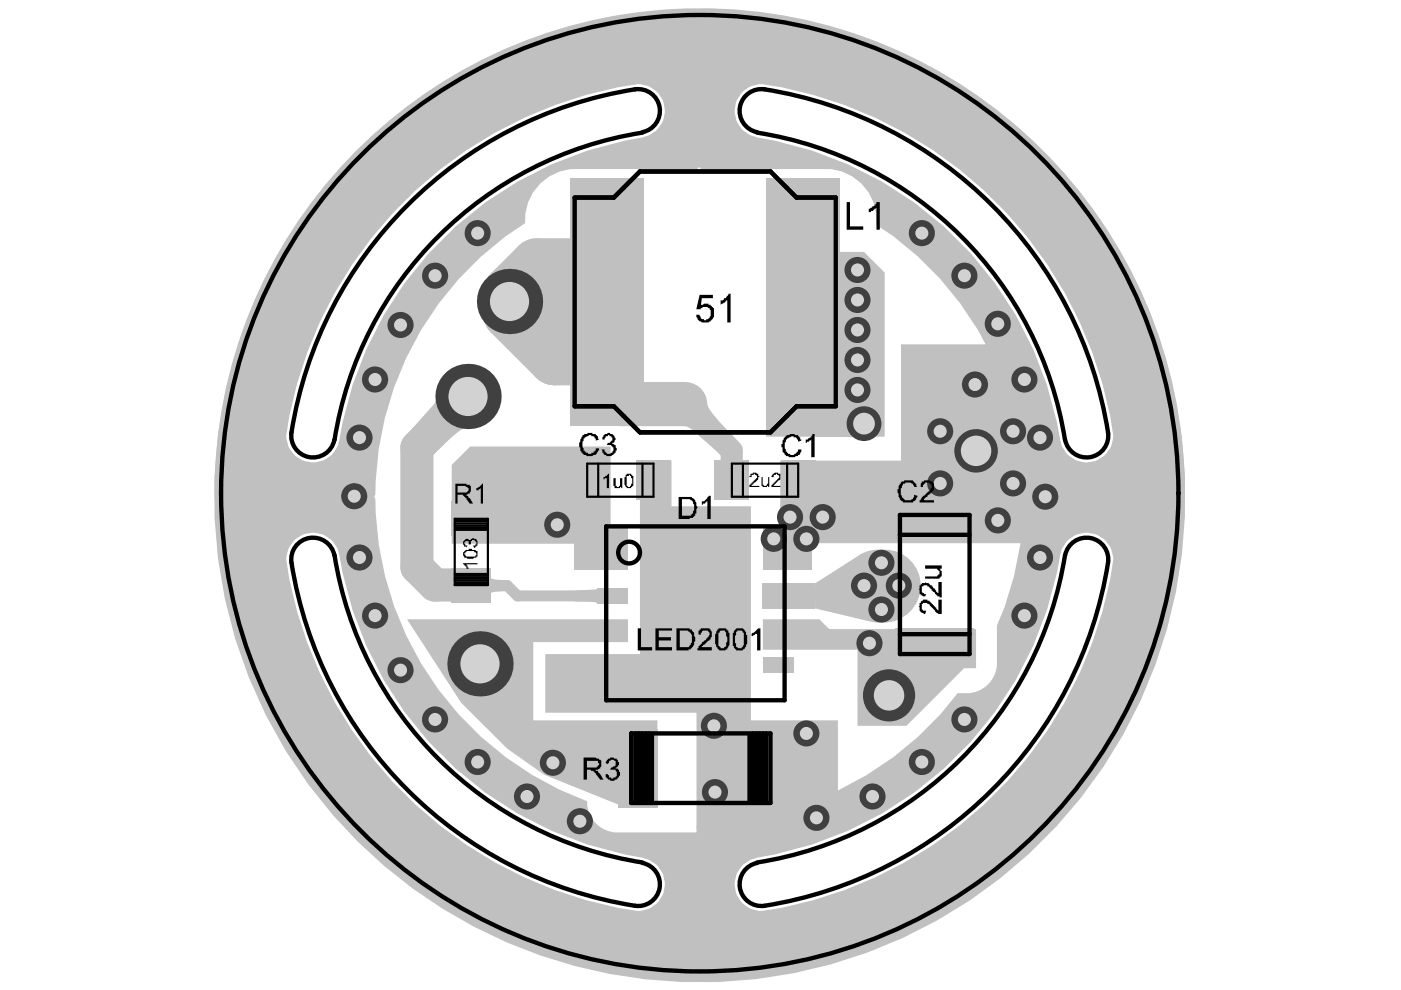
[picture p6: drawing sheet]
<svg xmlns="http://www.w3.org/2000/svg" width="297mm" height="210mm" viewBox="0 0 297 210" stroke-linecap="round" stroke-linejoin="round" font-family="sans-serif">
<g fill="#c0c0c0">
<path d="M145.3 90.4l4.7-4.7v.3a11.2 11.2 0 0 0 2.3 3.2l4.1 4.3-3.3 3.3-6.6-5.9z"/>
<path d="M168.2 124.8h6.1v3.1h-6.1z"/>
<path d="M173.7 87.9l5.4-.2 1.5-.5 .3 5.5-7.2-.1z"/>
<path d="M104 122.4l.3 .3 .6 .1 2.6 .2v2.3l-2.6 .2-.6 .1-.3 .3z"/>
<path d="M92.4 85l5.9 5.9-1 .5-2.1 1.8-4.3 4.2-5-5 6.3-6.9z"/>
<path d="M122 125.2l4.3-.2 .4-.2v3.1l-1.2-.3-3.5-.1z"/>
<path d="M172.8 123.7l8.5-5.4 2.8 13.4-11.3-2.7z"/>
<path d="M162.4 53.4h20.8l4.4 4.4v34.8h-25.2z"/>
<path d="M86.3 131.3h46.8v4.8h-20v16.6h26.3v17.8h-8.6l-15.4-6.2-7.9-5.6-9.8-9.8z"/>
<path d="M161.7 131.3h12l2.1 2.1h31.1v8.3h-2.5l-12.2 12.2h-10.4v-16.1h-20.1z"/>
<path d="M165.4 97.7h25.6v-24.7h26.1l1.2 42.2h-52.9z"/>
<path d="M95.8 98.6l3.9-3.9h29.7v20.6h-33.6z"/>
<path d="M180.3 119.3a8 8 0 0 1 7.3-2.7 7.8 7.8 0 0 1 7.6 8.3 7.8 7.8 0 0 1-8.8 7.1 7.8 7.8 0 0 1-7.1-4.4 7.8 7.8 0 0 1 1-8.3z"/>
<path d="M135.7 97.7h6.7v9.6h16.8v45.4h18.5v19.9l-11.6 7.1h-18.4v-28.6h-32.1v-12.4h20.1z"/>
<path d="M147 3l.8-.6a102.6 102.6 0 0 1 103.4 103.3l-.6 .8-1 .2-.9-.6-.2-.4h-30.4l-.8-.4-.3-.6a68.3 68.3 0 0 0-31.2-57 10.9 10.9 0 0 0-9.6-11.9h-27.5l-.2-.1-.8-1v-29.6l-.5-.2-.4-.9zM157.4 19.5l-.1 .1a5.4 5.4 0 0 0-1.1 6.1l.1 .2a5.7 5.7 0 0 0 3.1 2.9l.7 .2a95.5 95.5 0 0 1 19.7 5.8 77.8 77.8 0 0 1 45.2 59.6l.1 .1a5.4 5.4 0 0 0 5.2 3.5 5.4 5.4 0 0 0 5.2-3.3l.1-.1a5.5 5.5 0 0 0 .3-3.1l-.5-3.4a90.9 90.9 0 0 0-3.8-13.4 91.2 91.2 0 0 0-5.9-12.6 90.9 90.9 0 0 0-7.7-11.5v-.1a90.7 90.7 0 0 0-9.4-10.1v-.1a91.3 91.3 0 0 0-11-8.5v-.1a91.6 91.6 0 0 0-12.1-6.7v-.1a90.8 90.8 0 0 0-13-4.8l-6.8-1.6-3.4-.5a5.5 5.5 0 0 0-3.1 .3z"/>
<path d="M148.1 174.2a68.6 68.6 0 0 0 54.9-27.2 6.9 6.9 0 0 0 8.1-4.6l.3-1.2v-8.6a66.2 66.2 0 0 0 5.6-26.7l.3-.6 .8-.4 30.4 .1 .2-.5 .9-.5 1 .2 .6 .7a102.6 102.6 0 0 1-102.9 103.3l-1.3-.6-.2-.9 .4-.9 .5-.2v-29.1h1.2l-1.2-.9zM157.3 183.6a5.6 5.6 0 0 0-.9 6.5 5.6 5.6 0 0 0 5.9 2.9l3.4-.5a91.3 91.3 0 0 0 13.4-3.8 91.4 91.4 0 0 0 12.6-5.8h.1a91.5 91.5 0 0 0 11.5-7.8 91.3 91.3 0 0 0 10.2-9.4 91.5 91.5 0 0 0 8.6-10.9 91.1 91.1 0 0 0 6.8-12.1v-.1a91.3 91.3 0 0 0 4.8-13l1.7-6.7 .5-3.5a5.5 5.5 0 0 0-.3-3l-.1-.1a5.4 5.4 0 0 0-5.2-3.3 5.4 5.4 0 0 0-5.2 3.5l-.1 .1a77.7 77.7 0 0 1-64.7 65.3l-1.2 .4z"/>
<path d="M75.8 32.2a102.5 102.5 0 0 1 72.7-29.8 1.37 1.37 0 0 1 1.1 1.8l-.7 .9v29.7l-1.1 1h-26.8a10.8 10.8 0 0 0-9.7 11.5 68.4 68.4 0 0 0-31.7 57.5l-.3 .6-.7 .4-30.4-.1-.2 .5-.9 .5-1-.2-.6-.7a102.1 102.1 0 0 1 30.3-73.6zM83.2 45.2v.1a90.9 90.9 0 0 0-8.6 10.9 90.7 90.7 0 0 0-6.8 12.1 90.6 90.6 0 0 0-4.8 13l-1.6 6.8-.6 3.4a5.5 5.5 0 0 0 .3 3.1l.1 .1a5.4 5.4 0 0 0 5.3 3.3 5.4 5.4 0 0 0 5.1-3.5l.1-.1a77.7 77.7 0 0 1 64.7-65.3l.2-.1a5.6 5.6 0 0 0 3-9.2l-.3-.3a5.4 5.4 0 0 0-4.8-1.5l-3.5 .5a91.9 91.9 0 0 0-13.4 3.8 91.4 91.4 0 0 0-12.6 5.8 91.3 91.3 0 0 0-11.6 7.7v.1a93.8 93.8 0 0 0-10.2 9.3z"/>
<path d="M46.1 104.1l1-.2 .9 .5 .2 .5h29.7a1.45 1.45 0 0 1 1.7 .9 68.6 68.6 0 0 0 44.9 64.1 6.4 6.4 0 0 0 5.8 6.6h18.6v29.1a1.4 1.4 0 0 1 .8 1.4 1.4 1.4 0 0 1-1.2 1.2 102.7 102.7 0 0 1-103-103.3zM62.3 114.6a5.4 5.4 0 0 0-1.5 4.8l.6 3.5a91.7 91.7 0 0 0 3.8 13.4 90.8 90.8 0 0 0 5.8 12.6 91 91 0 0 0 7.7 11.5v.1a91.1 91.1 0 0 0 9.5 10.1v.1a91 91 0 0 0 10.9 8.5v.1a91.2 91.2 0 0 0 12.1 6.7v.1a90.7 90.7 0 0 0 13.1 4.7l6.7 1.7 3.5 .5a5.5 5.5 0 0 0 3-.3l.2-.1a5.4 5.4 0 0 0 3.2-5.2 5.4 5.4 0 0 0-3.4-5.1l-.9-.3a96.2 96.2 0 0 1-19.6-5.8 77.8 77.8 0 0 1-45.3-59.6l-.1-.1a5.4 5.4 0 0 0-5.1-3.5l-.2-.1a5.7 5.7 0 0 0-4 1.7z"/>
</g>
<path d="M158 20.3l1.5-1.1 1.7-.4a87.3 87.3 0 0 1 73.9 73.8 4.7 4.7 0 0 1-4.4 4.5 4.7 4.7 0 0 1-4.9-3.8 78.7 78.7 0 0 0-65.3-65.3 4.6 4.6 0 0 1-2.5-7.7zM84 45.9a87 87 0 0 1 51.5-27.1 4.7 4.7 0 0 1 4.5 4.4 4.7 4.7 0 0 1-3.8 4.9 78.6 78.6 0 0 0-65.5 66.1 4.7 4.7 0 0 1-5.6 2.7 4.7 4.7 0 0 1-3.3-5.2 86.7 86.7 0 0 1 22.2-45.8zM63.1 115.2a4.7 4.7 0 0 1 7.8 2.5 78.7 78.7 0 0 0 65.3 65.3 4.6 4.6 0 0 1 3.7 5.3 4.6 4.6 0 0 1-5.3 3.7 87.3 87.3 0 0 1-72.9-73.6l.4-1.8zM158.1 184.1l1.5-1 .9-.1a78.9 78.9 0 0 0 65.5-66.2 4.7 4.7 0 0 1 5.6-2.7 4.7 4.7 0 0 1 3.3 5.2 87.3 87.3 0 0 1-73.7 72.9 4.7 4.7 0 0 1-4.2-3 4.7 4.7 0 0 1 1.1-5.1z" fill="none" stroke="#404040" stroke-width=".21"/>
<path d="M99.9 124h.1M183.2 124.2l-2.2 2.1h-16" fill="none" stroke="#c0c0c0" stroke-width="3"/>
<path d="M170.3 66.3v20.5l3.4 3.5h9l.5-.5M145.3 85.7l9.8 9.8v6.1" fill="none" stroke="#c0c0c0" stroke-width="4.7"/>
<path d="M99.2 84.1l-10.8 10.8v25.3l3.8 3.8h7.7l-.1 .2" fill="none" stroke="#c0c0c0" stroke-width="7"/>
<path d="M99.9 124.2h7.6l2.2 2.1h20.2" fill="none" stroke="#c0c0c0" stroke-width="2.3"/>
<path d="M129.2 56.1h-15.3l-5.9 5.8v4.7l9.6 9.5h12.3M111.5 66h18.4" fill="none" stroke="#c0c0c0" stroke-width="11.1"/>
<path d="M130.4 84.3l1.4 1.4h13.5" fill="none" stroke="#c0c0c0" stroke-width="9.4"/>
<g fill="#c0c0c0">
<path d="M121.8 111.7h11.3v9h-11.3z" fill-rule="evenodd"/>
<path d="M161.7 111.7h10.4v9h-10.4z" fill-rule="evenodd"/>
<path d="M161.7 123.7h11.1v5.3h-11.1z" fill-rule="evenodd"/>
</g>
<path d="M46.9 104.5a101.5 101.5 0 0 1 101.5-101.4 101.5 101.5 0 0 1 101.4 101.4" fill="none" stroke="#c0c0c0" stroke-width="2.8"/>
<circle cx="151.4" cy="153.9" r="2.77" fill="#404040"/>
<circle cx="151.4" cy="153.9" r="1.38" fill="#d2d2d2"/>
<circle cx="174.4" cy="109.6" r="2.77" fill="#404040"/>
<circle cx="174.4" cy="109.6" r="1.38" fill="#d2d2d2"/>
<circle cx="167.5" cy="109.6" r="2.77" fill="#404040"/>
<circle cx="167.5" cy="109.6" r="1.38" fill="#d2d2d2"/>
<circle cx="171" cy="114.3" r="2.77" fill="#404040"/>
<circle cx="171" cy="114.3" r="1.38" fill="#d2d2d2"/>
<circle cx="164" cy="114.3" r="2.77" fill="#404040"/>
<circle cx="164" cy="114.3" r="1.38" fill="#d2d2d2"/>
<circle cx="186.9" cy="129.2" r="2.77" fill="#404040"/>
<circle cx="186.9" cy="129.2" r="1.38" fill="#d2d2d2"/>
<circle cx="190.6" cy="124.2" r="2.77" fill="#404040"/>
<circle cx="190.6" cy="124.2" r="1.38" fill="#d2d2d2"/>
<circle cx="118.1" cy="111.3" r="2.77" fill="#404040"/>
<circle cx="118.1" cy="111.3" r="1.38" fill="#d2d2d2"/>
<circle cx="171" cy="155.5" r="2.77" fill="#404040"/>
<circle cx="171" cy="155.5" r="1.39" fill="#d2d2d2"/>
<circle cx="142.4" cy="140.2" r="2.31" fill="#404040"/>
<circle cx="142.4" cy="140.2" r=".92" fill="#d2d2d2"/>
<circle cx="142.4" cy="130" r="2.31" fill="#404040"/>
<circle cx="142.4" cy="130" r=".92" fill="#d2d2d2"/>
<circle cx="142.4" cy="119.9" r="2.31" fill="#404040"/>
<circle cx="142.4" cy="119.9" r=".92" fill="#d2d2d2"/>
<circle cx="152.5" cy="140.2" r="2.31" fill="#404040"/>
<circle cx="152.5" cy="140.2" r=".92" fill="#d2d2d2"/>
<circle cx="152.5" cy="130" r="2.31" fill="#404040"/>
<circle cx="152.5" cy="130" r=".92" fill="#d2d2d2"/>
<circle cx="152.5" cy="119.9" r="2.31" fill="#404040"/>
<circle cx="152.5" cy="119.9" r=".92" fill="#d2d2d2"/>
<circle cx="183.2" cy="89.8" r="3.7" fill="#404040"/>
<circle cx="183.2" cy="89.8" r="2.31" fill="#d2d2d2"/>
<circle cx="186.9" cy="119.3" r="2.77" fill="#404040"/>
<circle cx="186.9" cy="119.3" r="1.38" fill="#d2d2d2"/>
<circle cx="181.8" cy="82.7" r="2.77" fill="#404040"/>
<circle cx="181.8" cy="82.7" r="1.38" fill="#d2d2d2"/>
<circle cx="181.8" cy="76.3" r="2.77" fill="#404040"/>
<circle cx="181.8" cy="76.3" r="1.38" fill="#d2d2d2"/>
<circle cx="181.8" cy="70" r="2.77" fill="#404040"/>
<circle cx="181.8" cy="70" r="1.38" fill="#d2d2d2"/>
<circle cx="181.8" cy="63.6" r="2.77" fill="#404040"/>
<circle cx="181.8" cy="63.6" r="1.38" fill="#d2d2d2"/>
<circle cx="181.8" cy="57.2" r="2.77" fill="#404040"/>
<circle cx="181.8" cy="57.2" r="1.38" fill="#d2d2d2"/>
<circle cx="122.9" cy="174.1" r="2.77" fill="#404040"/>
<circle cx="122.9" cy="174.1" r="1.38" fill="#d2d2d2"/>
<circle cx="111.7" cy="168.9" r="2.77" fill="#404040"/>
<circle cx="111.7" cy="168.9" r="1.38" fill="#d2d2d2"/>
<circle cx="101.3" cy="161.6" r="2.77" fill="#404040"/>
<circle cx="101.3" cy="161.6" r="1.38" fill="#d2d2d2"/>
<circle cx="92.2" cy="152.5" r="2.77" fill="#404040"/>
<circle cx="92.2" cy="152.5" r="1.38" fill="#d2d2d2"/>
<circle cx="84.9" cy="142.1" r="2.77" fill="#404040"/>
<circle cx="84.9" cy="142.1" r="1.38" fill="#d2d2d2"/>
<circle cx="79.5" cy="130.5" r="2.77" fill="#404040"/>
<circle cx="79.5" cy="130.5" r="1.38" fill="#d2d2d2"/>
<circle cx="76.2" cy="118.2" r="2.77" fill="#404040"/>
<circle cx="76.2" cy="118.2" r="1.38" fill="#d2d2d2"/>
<circle cx="75.1" cy="105.2" r="2.77" fill="#404040"/>
<circle cx="75.1" cy="105.2" r="1.38" fill="#d2d2d2"/>
<circle cx="76.2" cy="92.8" r="2.77" fill="#404040"/>
<circle cx="76.2" cy="92.8" r="1.38" fill="#d2d2d2"/>
<circle cx="79.5" cy="80.5" r="2.77" fill="#404040"/>
<circle cx="79.5" cy="80.5" r="1.38" fill="#d2d2d2"/>
<circle cx="84.9" cy="68.9" r="2.77" fill="#404040"/>
<circle cx="84.9" cy="68.9" r="1.38" fill="#d2d2d2"/>
<circle cx="92.2" cy="58.5" r="2.77" fill="#404040"/>
<circle cx="92.2" cy="58.5" r="1.38" fill="#d2d2d2"/>
<circle cx="101.3" cy="49.4" r="2.77" fill="#404040"/>
<circle cx="101.3" cy="49.4" r="1.38" fill="#d2d2d2"/>
<circle cx="195.5" cy="49.4" r="2.77" fill="#404040"/>
<circle cx="195.4" cy="49.4" r="1.38" fill="#d2d2d2"/>
<circle cx="204.5" cy="58.5" r="2.77" fill="#404040"/>
<circle cx="204.5" cy="58.5" r="1.38" fill="#d2d2d2"/>
<circle cx="211.6" cy="68.7" r="2.77" fill="#404040"/>
<circle cx="211.6" cy="68.7" r="1.38" fill="#d2d2d2"/>
<circle cx="217.2" cy="80.5" r="2.77" fill="#404040"/>
<circle cx="217.2" cy="80.5" r="1.38" fill="#d2d2d2"/>
<circle cx="220.5" cy="92.8" r="2.77" fill="#404040"/>
<circle cx="220.5" cy="92.8" r="1.38" fill="#d2d2d2"/>
<circle cx="221.6" cy="105.3" r="2.77" fill="#404040"/>
<circle cx="221.6" cy="105.3" r="1.39" fill="#d2d2d2"/>
<circle cx="220.5" cy="118.2" r="2.77" fill="#404040"/>
<circle cx="220.5" cy="118.2" r="1.38" fill="#d2d2d2"/>
<circle cx="217.2" cy="130.5" r="2.77" fill="#404040"/>
<circle cx="217.2" cy="130.5" r="1.38" fill="#d2d2d2"/>
<circle cx="204.5" cy="152.5" r="2.77" fill="#404040"/>
<circle cx="204.5" cy="152.5" r="1.38" fill="#d2d2d2"/>
<circle cx="195.5" cy="161.6" r="2.77" fill="#404040"/>
<circle cx="195.4" cy="161.6" r="1.38" fill="#d2d2d2"/>
<circle cx="185" cy="168.9" r="2.77" fill="#404040"/>
<circle cx="185" cy="168.9" r="1.38" fill="#d2d2d2"/>
<circle cx="173.1" cy="173.4" r="2.77" fill="#404040"/>
<circle cx="173.1" cy="173.4" r="1.39" fill="#d2d2d2"/>
<circle cx="151.6" cy="167.9" r="2.77" fill="#404040"/>
<circle cx="151.6" cy="167.9" r="1.38" fill="#d2d2d2"/>
<circle cx="117.2" cy="161.7" r="2.77" fill="#404040"/>
<circle cx="117.2" cy="161.7" r="1.38" fill="#d2d2d2"/>
<circle cx="183.2" cy="124.2" r="2.77" fill="#404040"/>
<circle cx="183.2" cy="124.2" r="1.38" fill="#d2d2d2"/>
<circle cx="188.5" cy="147.4" r="5.5" fill="#404040"/>
<circle cx="188.5" cy="147.4" r="3.2" fill="#d2d2d2"/>
<circle cx="184.3" cy="136.4" r="2.77" fill="#404040"/>
<circle cx="184.3" cy="136.4" r="1.38" fill="#d2d2d2"/>
<circle cx="214.8" cy="91.4" r="2.77" fill="#404040"/>
<circle cx="214.8" cy="91.4" r="1.39" fill="#d2d2d2"/>
<circle cx="199.3" cy="91.4" r="2.77" fill="#404040"/>
<circle cx="199.3" cy="91.4" r="1.39" fill="#d2d2d2"/>
<circle cx="199.3" cy="102.5" r="2.77" fill="#404040"/>
<circle cx="199.3" cy="102.5" r="1.38" fill="#d2d2d2"/>
<circle cx="206.9" cy="95.6" r="4.6" fill="#404040"/>
<circle cx="206.9" cy="95.6" r="3.2" fill="#d2d2d2"/>
<circle cx="214.8" cy="102.5" r="2.77" fill="#404040"/>
<circle cx="214.8" cy="102.5" r="1.38" fill="#d2d2d2"/>
<circle cx="211.6" cy="110.3" r="2.77" fill="#404040"/>
<circle cx="211.6" cy="110.3" r="1.38" fill="#d2d2d2"/>
<circle cx="206.7" cy="81.5" r="2.77" fill="#404040"/>
<circle cx="206.7" cy="81.5" r="1.38" fill="#d2d2d2"/>
<circle cx="99.2" cy="84.1" r="6.9" fill="#404040"/>
<circle cx="99.2" cy="84.1" r="4.2" fill="#d2d2d2"/>
<circle cx="101.8" cy="140.8" r="6.9" fill="#404040"/>
<circle cx="101.8" cy="140.8" r="4.2" fill="#d2d2d2"/>
<circle cx="108" cy="63.9" r="6.9" fill="#404040"/>
<circle cx="108" cy="63.9" r="4.2" fill="#d2d2d2"/>
<g fill="#c0c0c0">
<path d="M134.9 97.7h7.3v8.3h-7.3z" fill-rule="evenodd"/>
<path d="M151.5 97.7h7.4v8.3h-7.4z" fill-rule="evenodd"/>
<path d="M165.5 97.7h7.4v8.3h-7.4z" fill-rule="evenodd"/>
<path d="M95.8 120.4h8.3v7.3h-8.3z" fill-rule="evenodd"/>
<path d="M95.8 106.3h8.3v7.4h-8.3z" fill-rule="evenodd"/>
<path d="M131.1 154.6h8.3v16.6h-8.3z" fill-rule="evenodd"/>
<path d="M126.7 132.1h6.4v3.2h-6.4z" fill-rule="evenodd"/>
<path d="M126.7 139.5h6.4v3.2h-6.4z" fill-rule="evenodd"/>
<path d="M161.7 139.5h6.5v3.2h-6.5z" fill-rule="evenodd"/>
<path d="M161.7 132.1h6.5v3.2h-6.5z" fill-rule="evenodd"/>
<path d="M126.7 117.4h6.4v3.2h-6.4z" fill-rule="evenodd"/>
<path d="M161.7 117.4h6.5v3.2h-6.5z" fill-rule="evenodd"/>
<path d="M120.8 97.7h7.4v8.3h-7.4z" fill-rule="evenodd"/>
<path d="M157.8 154.6h8.3v16.6h-8.3z" fill-rule="evenodd"/>
<path d="M126.7 124.7h6.4v3.3h-6.4z" fill-rule="evenodd"/>
<path d="M161.7 124.7h6.5v3.3h-6.5z" fill-rule="evenodd"/>
<path d="M162.4 37.7h15.7v52.6h-15.7z" fill-rule="evenodd"/>
<path d="M120.9 37.7h15.7v52.6h-15.7z" fill-rule="evenodd"/>
<path d="M136.8 115.3h21.2v29.5h-21.2z" fill-rule="evenodd"/>
<path d="M189.9 133.1h16.6v8.3h-16.6z" fill-rule="evenodd"/>
<path d="M189.9 106.4h16.6v8.3h-16.6z" fill-rule="evenodd"/>
</g>
<path d="M158 20.3l1.5-1.1 1.7-.4a87.3 87.3 0 0 1 73.9 73.8 4.7 4.7 0 0 1-4.4 4.5 4.7 4.7 0 0 1-4.9-3.8 78.7 78.7 0 0 0-65.3-65.3 4.6 4.6 0 0 1-2.5-7.7zM84 45.9a87 87 0 0 1 51.5-27.1 4.7 4.7 0 0 1 4.5 4.4 4.7 4.7 0 0 1-3.8 4.9 78.6 78.6 0 0 0-65.5 66.1 4.7 4.7 0 0 1-5.6 2.7 4.7 4.7 0 0 1-3.3-5.2 86.7 86.7 0 0 1 22.2-45.8zM63.1 115.2a4.7 4.7 0 0 1 7.8 2.5 78.7 78.7 0 0 0 65.3 65.3 4.6 4.6 0 0 1 3.7 5.3 4.6 4.6 0 0 1-5.3 3.7 87.3 87.3 0 0 1-72.9-73.6l.4-1.8zM158.1 184.1l1.5-1 .9-.1a78.9 78.9 0 0 0 65.5-66.2 4.7 4.7 0 0 1 5.6-2.7 4.7 4.7 0 0 1 3.3 5.2 87.3 87.3 0 0 1-73.7 72.9 4.7 4.7 0 0 1-4.2-3 4.7 4.7 0 0 1 1.1-5.1z" fill="none" stroke="#404040" stroke-width=".21"/>
<g fill="none" stroke="#000" stroke-width=".46">
<path d="M124.5 98.3h14.1v7h-14.1zM126.8 98.3v7M136.2 98.3v7M155.2 98.3h14v7h-14zM157.5 98.3v7M166.9 98.3v7M96.4 110h7v14h-7zM96.4 111h7M96.4 111.5h7M96.4 112.3h7M96.5 110.3h6.9M96.5 110.6h6.9"/>
<path d="M96.5 111.9h6.9M96.4 121.7h7M96.4 122.5h7M96.4 123h7M96.5 122.1h6.9M96.5 123.5h6.9M96.5 123.7h6.9M138.4 155.5v14.7M158.7 155.5v14.7"/>
</g>
<g fill="none" stroke="#000" stroke-width=".92">
<path d="M136.2 28a4.6 4.6 0 0 0 3.6-5.3 4.6 4.6 0 0 0-5.2-3.8 87.4 87.4 0 0 0-72.8 73.6 4.6 4.6 0 0 0 4.2 4.5 4.6 4.6 0 0 0 4.9-3.7M136.2 28.1a78.4 78.4 0 0 0-65.3 65.2M160.5 28.1a78.4 78.4 0 0 1 65.3 65.2M160.5 28a4.6 4.6 0 0 1-3.6-5.3 4.6 4.6 0 0 1 5.2-3.8 87.4 87.4 0 0 1 72.9 73.6 4.6 4.6 0 0 1-4.3 4.5 4.6 4.6 0 0 1-4.9-3.7M121.8 41.9h8.3l5.6-5.5h27.7l5.5 5.5h8.3v44.2h-8.3l-5.5 5.6h-27.7l-5.6-5.6h-8.3zM70.9 117.7a4.6 4.6 0 0 0-5.3-3.6 4.6 4.6 0 0 0-3.8 5.2 87.4 87.4 0 0 0 73.6 72.8 4.6 4.6 0 0 0 4.5-4.2 4.6 4.6 0 0 0-3.7-4.9M70.9 117.7a78.4 78.4 0 0 0 65.3 65.2M128.5 111.6h37.9v36.9h-37.9zM190.8 109.2h14.8v29.5h-14.8zM190.8 113.4h14.8M225.8 117.7a78.4 78.4 0 0 1-65.3 65.2M225.8 117.7a4.6 4.6 0 0 1 5.4-3.6 4.6 4.6 0 0 1 3.7 5.2 87.4 87.4 0 0 1-73.6 72.8 4.6 4.6 0 0 1-4.5-4.2 4.6 4.6 0 0 1 3.7-4.9"/>
<path d="M190.8 134.5h14.8M133.8 155.5h29.6v14.7h-29.6zM134.8 155.5v14.7M135.4 155.5v14.7M136.1 155.5v14.7M136.8 155.5v14.7M137.5 155.5v14.5M138.2 155.7v14.5M159 155.7v14.5M159.7 155.5v14.5M160.4 155.5v14.7M161 155.5v14.7"/>
<path d="M161.7 155.5v14.7M162.4 155.5v14.7"/>
<circle cx="133.4" cy="117.2" r="2.31"/>
<circle cx="148.4" cy="104.6" r="101.5"/>
</g>
<g fill="#000">
<path d="M179.5 42.9h.7v5.1h2.8v.7h-3.5zM184.2 44.3l1.4-.7 .2-.7h.7v5.8h-.7v-4.7l-.4 .3-.3 .4h-.4v.3h-.5zM148.3 62.5h2.9v.7h-2.4l-.2 1.7v-.3h.4l.3-.2h.9v.2h.5v.3l.5 .2v.2h.2v1.9l-.2 .5-.5 .2v.2l-.7 .3a1.63 1.63 0 0 1-2.1-1l-.3-.2v-.5h.7l.5 1h.5v.2h.4v-.2h.5v-.3h.2l.3-.7a1.18 1.18 0 0 0-1-1.6h-.7l-.4 .2v.3h-1zM152.8 63.7h.5l.2-.5h.5l.4-.9h.5v6.1h-.7v-4.7h-.2l-.3 .5-.9 .4zM123.5 92.3l.5-.3h.4l.3-.2h.9v.2h.7l.2 .5h.3v.5l.2 .2-.7 .2v-.4h-.2l-.3-.5h-.4v-.2h-.5l-.9 .4-.5 1v1.1l.2 .3v.4l.5 .3v.2h.5v.2h.7v-.2h.4l.3-.5h.2v-.4h.7v.4h-.2l-.5 1h-.5l-.2 .2h-1.2l-.2-.2h-.5v-.3l-.4-.2-.3-.5v-.7h-.2v-.9l.2-.2v-.5zM128 92.3l.9-.5h.5v.2a.7 .7 0 0 1 .9 .7l.2 .5-.4 .7h-.3v.2l.7 .3 .3 1.1h-.3v.5l-.4 .2v.3a1.81 1.81 0 0 1-2.1-.3l-.5-.9h.7v.5l.5 .2v.2h.7l.4-.2 .3-.5v-.7l-.5-.2v-.2h-.9l.2-.5h.5l.2-.5h.2v-.7l-.9-.4v.2h-.5l-.2 .7h-.5v-.5zM166.1 93a2.68 2.68 0 0 1 2.2-1h.2v.3h.7v.2l.5 .2v.5h.2v.2l-.7 .3v-.5h-.2l-.3-.5h-.4v-.2h-.5l-.9 .5-.5 .9v1.2l.2 .2v.5h.3l.2 .4h.5v.3h.7l.4-.3 .3-.4h.2v-.5h.7v.5l-.5 .7h-.2v.2h-.5l-.2 .2h-1.2l-.2-.2h-.5v-.2a1.26 1.26 0 0 1-.7-1.7h-.2v-.7h.2v-.7zM170.8 93.2h.5v-.2l.7-.3 .2-.7h.5v4.9h-.7v-3.7l-.5 .2v.3h-.4v.2h-.3zM98.2 114.7h.2l.3-.4h.7l.2 .4v-.2h.2v-.2l.5-.3 .2 .3h.5l.2 .4v1l-.4 .2v.2h-.3l-.2-.4h.2a.6 .6 0 0 0 .5-.7 .6 .6 0 0 0-.7-.5l-.5 .2v.7h-.4v-.2h.2h-.2v-.5h-.7v.3h-.3l.3 .7h.4l-.2 .4v-.2h-.5l-.2-.5zM98.2 119.4h3v.2h-2.3v.3h.2v.4h.3v.3h-.5v-.5l-.5-.2zM101 103.5l.7-.2 .2-.5 .5-.2v4.2h-.5v-3.3l-.4 .2v.3h-.5v.2zM128 101.1l.7-.2v-.2l.4-.3v3.1h-.4v-2.4v.3h-.5v.2h-.2z"/>
<path d="M130.1 101.4h.4v1.6h.3v.3h.4v-.3h.3v-1.6h.4v2.1h-.2v-.2h-.2v.2h-1.2v-.5h-.2zM148.8 106.3a1.22 1.22 0 0 0 1.2-.9h.2v-.3h.5v4.9h-.7v-3.7h-.3l-.2 .5h-.5v.2h-.2zM159.1 100.4h.5v-.2h.7l.5 .2v.5h.2v.2h-.2a1.22 1.22 0 0 1-1 1.2v.3l-.4 .2v.2h1.6v.3h-2.1v-.5l.5-.2v-.3h.2l.2-.4h.3l.2-.5h.2v-.5l-.4-.2v-.3h-.3v.3h-.4v.4h-.5v-.2h.2zM161.5 101.1h.2v1.7h.2v.2h.5l.2-.4h.3v-1.5h.2v2.2h-.2v-.3h-.3v.3h-.9v-.3h-.2zM163.8 100.4l.5-.2h.7v.2h.4v1.2l-.4 .3v.2h-.3v.2l-.4 .3v.2h-.3v.2h1.4v.3h-1.8v-.5h.2l.2-.5h.3v-.2h.2l.2-.5h.3v-.2h.2v-.5l-.5-.2v-.3h-.2v.3h-.5v.4h-.4zM190.8 102.6h.2l.2-.5h.5v-.2h1.9l.2 .4h.2v.3h.3v.4l.2 .3h-.7v-.3a1.26 1.26 0 0 0-1.6-.7h-.3v.3h-.4l-.3 .4v.5h-.2v.2a2.16 2.16 0 0 0 .7 2.1l.5 .3a1.18 1.18 0 0 0 1.6-1v-.2l.7 .2-.2 .5a.83 .83 0 0 1-.7 .7v.2h-2.1v-.2a.83 .83 0 0 1-.7-.7l-.3-.2v-.7l-.2-.3v-.7h.2v-.7zM195.4 102.1h.5v-.2h1.2l.2 .2h.5l.2 .5v1.4l-.4 .2v.2h-.3l-.2 .5h-.3l-.2 .5a.83 .83 0 0 0-.7 .7h2.1v.4h-3v-.4h.2l.2-.7h.3v-.3h.2l.9-.9h.3l.2-.7h.3v-.7l-.5-.2v-.3h-1l-.2 .5h-.2v.5h-.5v-.7zM135.2 133.2h.7v4h2.4v.7h-3.1zM139 133.2h3.5v.5h-2.8v1.4h2.5v.7h-2.5v1.4h2.8v.7h-3.5zM148.1 133.7h.2l.3-.5h1.8v.3h.3l.2 .4v1.2h-.2v.5h-.3v.2h-.2l-.9 .9h-.3l-.2 .5h-.2h2.3v.7h-3v-.5h.2v-.4l.5-.3v-.2h.2l.2-.5h.3v-.2l.4-.2v-.3l.5-.2v-.2a.69 .69 0 0 0 .2-.9 .69 .69 0 0 0-.9-.3h-.5l-.2 .5h-.2v.4l-.7-.2h.2zM159.4 134.4l.7-.5a1.53 1.53 0 0 1 1.1-.7v4.7h-.7v-3.7v.2h-.4v.2l-.5 .3h-.2zM195 127.8h.2v-.2l.5-.2v-.3h.9v.3h.5v.2h.2v.2h.3l.2 .5h.2v.2l.5 .3v.2l.5 .5v-2.4h.7v3.1h-.7l-.5-.3v-.2h-.2v-.2l-1.2-1.2v-.2h-.5v-.3h-.9v.3h-.3v1.1h.3v.3h.7l-.3 .7-.4-.3a.82 .82 0 0 1-.7-1.1l-.3-.3h.3z"/>
<path d="M195 124.1h.2l.2-.5h.7v-.2l.3 .2a.74 .74 0 0 1 .9 .5h.3v.2h.2l.2 .5h.3l.2 .7 .5 .2v-2.3h.7v3.3h-.5v-.3h-.5v-.2h-.2v-.2h-.2l-.3-.5h-.2v-.2h-.2v-.3l-.5-.4-.5-.3v-.2h-.7l-.5 .2v1.2l.5 .2v.3h.5l-.3 .4h-.4l-.5-.2v-.2h-.2v-1h-.3l.3-.2zM196.1 119.9h3.6v.7h-.5l.2 .5h.3v1.1l-.5 .3v.2h-3.1v-.5h2.6l.3-.4h.2v-.7h-.2l-.3-.5h-2.6zM128.7 161.1h.2v-.2h.5v-.3h.7l.2 .3h.5v.2h.2v.5h.2v.7h-.2v.2l-.5 .2v.3h.5v.2h.2v.5h.3v.7l-.3 .4-.4 .3v.2h-.5v.2h-.9v-.2h-.5v-.2l-.5-.3v-.7h.5v.3h.2v.4h.5v.3h.5v-.3h.4v-.2h.3v-.9l-.3-.5h-1.1l.2-.5 .9-.4v-1h-.2a.67 .67 0 0 0-.7-.2 .67 .67 0 0 0-.5 .5l-.2 .4-.5-.2z"/>
<path d="M96.5 102.6h2.4v.2h.7v.2h.2v1.2l-.2 .5h-.5v.2h-.4h.2v.2h.2l.3 .5h.2l.7 1.2h-.7l-.7-1v-.2l-.5-.2v-.3h-.2v-.2h-1.2v1.9h-.5zM97 103v1.4h1.4a.83 .83 0 0 0 1-.9h-.3v-.2l-.4-.3z"/>
<path d="M98.2 117.1h.2l.3-.5h.7v-.2h.7v.2h.7l.4 .2v1.2l-.9 .5h-1.2l-.2-.3h-.5l-.2-.4zM98.4 117.3v.2h.3l.2 .5h1.9v-.2h.2v-.5l-.5-.2v-.3h-1.6v.3z"/>
<path d="M132.6 100.7h.3v-.3h.9l.2 .5h.3v2.1h-.3l-.2 .5h-.9v-.2h-.3l-.2-.5v-1.7h.2zM132.9 100.9v2.1h.2v.3h.5v-.3h.2v-.4h.2v-1.2h-.2v-.5h-.2v-.2h-.3v.2z"/>
<path d="M143.9 105.4h2.8v.2a.83 .83 0 0 1 .7 .7l.2 .2v.7l.3 .3-.3 .4v1h-.2v.4h-.2l-.3 .5h-.7v.2h-2.3zM144.6 105.8v3.5h1.9l.2-.4h.2v-.5l.3-.2v-1.2l-.3-.2v-.5h-.2v-.2l-.5-.3z"/>
<path d="M143.4 133.2h2.8v.3h.5v.2a.89 .89 0 0 1 .5 1.2l.2 .2v.9h-.2v.7l-.3 .5h-.2v.2h-.2v.3h-.5v.2h-2.6zM144.1 133.7v3.5h1.9l.2-.5h.3v-.4h.2v-1.7l-.2-.4h-.3v-.3l-.4-.2z"/>
<path d="M152.1 133.5h.2v-.3h1.7l.2 .5h.2v.5h.3v1.4a2.16 2.16 0 0 1-.5 1.8v.3l-.5 .2a1.26 1.26 0 0 1-1.6-.7h-.2v-.5l-.3-.2v-2.1h.3v-.5zM152.3 134.2v2.8l.5 .2v.2h.7v-.2l.5-.2v-.5a1.99 1.99 0 0 0 0-1.9v-.4l-.3-.5h-.9l-.2 .5z"/>
<path d="M155.6 133.7h.2l.3-.5h.2a1.26 1.26 0 0 1 1.6 .7h.3v.7h.2v1.9l-.2 .2v.5h-.3l-.2 .5h-.2v.2h-1.4v-.2l-.5-.3v-.4h-.2v-2.8h.2zM156.1 133.9v.7l-.3 .3v1.4l.3 .2v.7l.4 .2h.7v-.2h.3l.2-.5v-2.5h-.2l-.3-.5h-.9v.2z"/>
<path d="M123.7 160.6h2.6l.2 .3h.5v.2h.2l.3 .5a1.18 1.18 0 0 1-1 1.6h-.2v.2h.5v.3l.4 .4 .8 1.2h-.8l-.9-1.2v-.2h-.2l-.3-.5h-.4l-.3-.2h-.7v2.1h-.7zM124.4 161.3v1.4h2.1v-.2l.5-.2v-.5h-.2v-.5z"/>
</g>
</svg>
